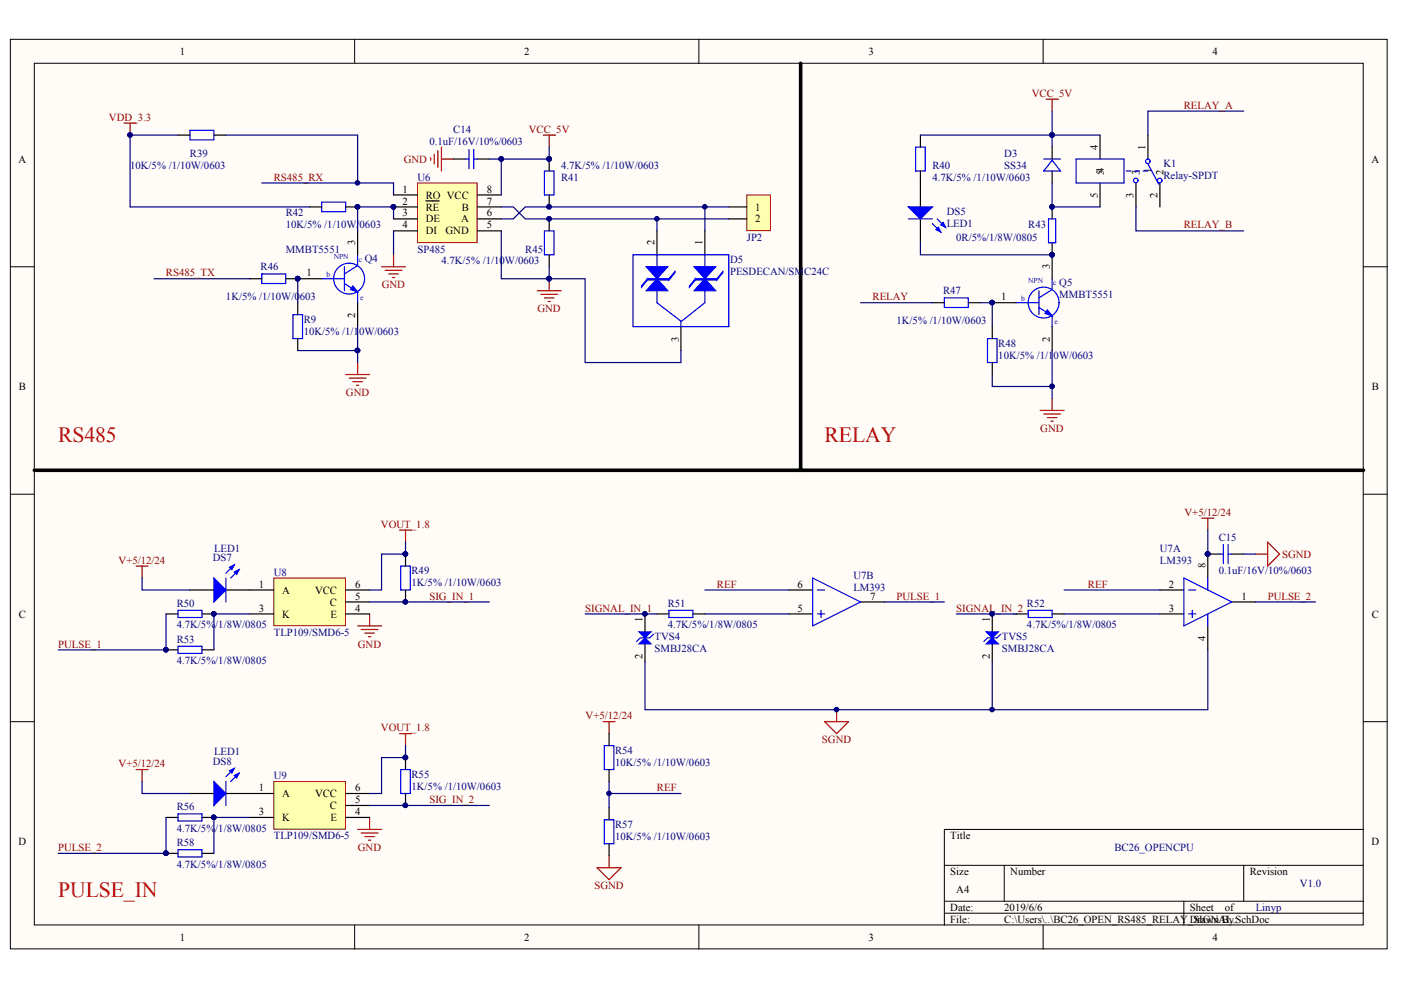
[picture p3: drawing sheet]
<svg xmlns="http://www.w3.org/2000/svg" width="297mm" height="210mm" viewBox="0 0 297 210" stroke-linecap="round" stroke-linejoin="round" font-family="sans-serif">
<defs><g id="words">
<g font-size="4.6" fill="#f00">
<text x="12.3" y="93.6">RS485</text>
<text x="174.8" y="93.6">RELAY</text>
<text x="12.3" y="190.1">PULSE_IN</text>
</g>
<g font-size="2.3">
<text x="38.1" y="11.6">1</text>
<text x="111.1" y="11.6">2</text>
<text x="184.1" y="11.6">3</text>
<text x="257.1" y="11.6">4</text>
<text x="3.9" y="34.5">A</text>
<text x="232.7" y="31.7" transform="rotate(-90 232.7 31.7)">4</text>
<text x="242.9" y="31.7" transform="rotate(-90 242.9 31.7)">1</text>
<text x="290.8" y="34.5">A</text>
<text x="85.3" y="40.8">1</text>
<text x="103.3" y="40.8">8</text>
<text x="232.7" y="42" transform="rotate(-90 232.7 42)">5</text>
<text x="234" y="37" transform="rotate(-90 234 37)">54</text>
<text x="240.3" y="42" transform="rotate(-90 240.3 42)">3</text>
<text x="241.6" y="37" transform="rotate(-90 241.6 37)">3</text>
<text x="244.1" y="36.7" transform="rotate(-90 244.1 36.7)">1</text>
<text x="245.4" y="42" transform="rotate(-90 245.4 42)">2</text>
<text x="246.7" y="37" transform="rotate(-90 246.7 37)">2</text>
<text x="85.3" y="43.4">2</text>
<text x="85.3" y="45.9">3</text>
<text x="90.3" y="42.1">RO VCC</text>
<text x="90.3" y="44.6">RE</text>
<text x="90.3" y="47.2">DE</text>
<text x="97.8" y="47.2">A</text>
<text x="97.9" y="44.6">B</text>
<text x="103.3" y="45.9">6</text>
<text x="103.3" y="43.4">7</text>
<text x="160.1" y="44.6">1</text>
<text x="160.1" y="47.2">2</text>
<text x="75.3" y="52" transform="rotate(-90 75.3 52)">3</text>
<text x="85.3" y="48.4">4</text>
<text x="90.3" y="49.7">DI</text>
<text x="94.5" y="49.7">GND</text>
<text x="103.3" y="48.4">5</text>
<text x="138.8" y="52" transform="rotate(-90 138.8 52)">2</text>
<text x="149" y="52" transform="rotate(-90 149 52)">1</text>
<text x="65" y="58.6">1</text>
<text x="222.6" y="57" transform="rotate(-90 222.6 57)">3</text>
<text x="212.3" y="63.7">1</text>
<text x="75.3" y="67.4" transform="rotate(-90 75.3 67.4)">2</text>
<text x="143.9" y="72.4" transform="rotate(-90 143.9 72.4)">3</text>
<text x="222.6" y="72.4" transform="rotate(-90 222.6 72.4)">2</text>
<text x="4" y="82.7">B</text>
<text x="290.9" y="82.7">B</text>
<text x="54.9" y="124.6">1</text>
<text x="59.8" y="125.8">A</text>
<text x="66.8" y="125.8">VCC</text>
<text x="75.3" y="124.6">6</text>
<text x="169.1" y="124.6">6</text>
<text x="247.8" y="124.6">2</text>
<text x="255.6" y="120.5" transform="rotate(-90 255.6 120.5)">8</text>
<text x="4" y="131">C</text>
<text x="54.9" y="129.7">3</text>
<text x="59.8" y="131">K</text>
<text x="70" y="128.4">C</text>
<text x="70.1" y="131">E</text>
<text x="75.3" y="129.7">4</text>
<text x="75.3" y="127.1">5</text>
<text x="136.2" y="131.9" transform="rotate(-90 136.2 131.9)">1</text>
<text x="169.1" y="129.7">5</text>
<text x="184.5" y="127.1">7</text>
<text x="209.9" y="131.9" transform="rotate(-90 209.9 131.9)">1</text>
<text x="247.8" y="129.7">3</text>
<text x="263.2" y="127.1">1</text>
<text x="290.9" y="131">C</text>
<text x="255.6" y="135.9" transform="rotate(-90 255.6 135.9)">4</text>
<text x="136.2" y="139.7" transform="rotate(-90 136.2 139.7)">2</text>
<text x="209.9" y="139.7" transform="rotate(-90 209.9 139.7)">2</text>
<text x="54.9" y="167.7">1</text>
<text x="75.3" y="167.7">6</text>
<text x="54.9" y="172.8">3</text>
<text x="59.8" y="169">A</text>
<text x="66.8" y="169">VCC</text>
<text x="70" y="171.5">C</text>
<text x="75.3" y="172.8">4</text>
<text x="75.3" y="170.3">5</text>
<text x="3.9" y="179.1">D</text>
<text x="59.8" y="174.1">K</text>
<text x="70.1" y="174.1">E</text>
<text x="201.5" y="177.9">Title</text>
<text x="290.8" y="179.1">D</text>
<text x="201.5" y="185.5">Size</text>
<text x="214.2" y="185.5">Number</text>
<text x="265" y="185.5">Revision</text>
<text x="202.7" y="189.3">A4</text>
<text x="201.5" y="193.1">Date:</text>
<text x="201.5" y="195.7">File:</text>
<text x="212.9" y="193.1">2019/6/6</text>
<text x="212.9" y="195.7">C:\Users\..\BC26_OPEN_RS485_RELAY_SIGNAL.SchDoc</text>
<text x="252.3" y="193.1">Sheet</text>
<text x="252.3" y="195.7">Drawn By:</text>
<text x="259.7" y="193.1">of</text>
<text x="38.1" y="199.5">1</text>
<text x="111.1" y="199.5">2</text>
<text x="184.1" y="199.5">3</text>
<text x="257.1" y="199.5">4</text>
</g>
<g font-size="2.3" fill="#800000">
<text x="218.8" y="20.5">VCC_5V</text>
<text x="251" y="23.1">RELAY_A</text>
<text x="23.1" y="25.6">VDD_3.3</text>
<text x="112.1" y="28.2">VCC_5V</text>
<text x="85.6" y="34.5">GND</text>
<text x="58" y="38.3">RS485_RX</text>
<text x="251" y="48.4">RELAY_B</text>
<text x="35.2" y="58.6">RS485_TX</text>
<text x="80.9" y="61.1">GND</text>
<text x="185" y="63.7">RELAY</text>
<text x="113.9" y="66.2">GND</text>
<text x="73.3" y="84">GND</text>
<text x="220.6" y="91.6">GND</text>
<text x="80.8" y="111.9">VOUT_1.8</text>
<text x="251.1" y="109.4">V+5/12/24</text>
<text x="25.1" y="119.5">V+5/12/24</text>
<text x="271.8" y="118.2">SGND</text>
<text x="152" y="124.6">REF</text>
<text x="230.7" y="124.6">REF</text>
<text x="91" y="127.1">SIG_IN_1</text>
<text x="124.1" y="129.7">SIGNAL_IN_1</text>
<text x="190.1" y="127.1">PULSE_1</text>
<text x="202.7" y="129.7">SIGNAL_IN_2</text>
<text x="268.8" y="127.1">PULSE_2</text>
<text x="12.3" y="137.3">PULSE_1</text>
<text x="75.9" y="137.3">GND</text>
<text x="80.8" y="155.1">VOUT_1.8</text>
<text x="124.2" y="152.5">V+5/12/24</text>
<text x="174.3" y="157.6">SGND</text>
<text x="25.1" y="162.7">V+5/12/24</text>
<text x="139.3" y="167.7">REF</text>
<text x="91" y="170.3">SIG_IN_2</text>
<text x="12.3" y="180.4">PULSE_2</text>
<text x="75.9" y="180.4">GND</text>
<text x="126" y="188.6">SGND</text>
</g>
<g font-size="2.3" fill="#000080">
<text x="96.1" y="28.2">C14</text>
<text x="27.6" y="35.8">10K/5% /1/10W/0603</text>
<text x="40.3" y="33.2">R39</text>
<text x="91" y="30.7">0.1uF/16V/10%/0603</text>
<text x="119" y="35.8">4.7K/5% /1/10W/0603</text>
<text x="197.7" y="35.8">R40</text>
<text x="212.9" y="33.2">D3</text>
<text x="212.9" y="35.8">SS34</text>
<text x="246.7" y="35.5">K1</text>
<text x="88.5" y="38.3">U6</text>
<text x="119" y="38.3">R41</text>
<text x="197.7" y="38.3">4.7K/5% /1/10W/0603</text>
<text x="246.7" y="38">Relay-SPDT</text>
<text x="60.6" y="45.9">R42</text>
<text x="200.7" y="45.6">DS5</text>
<text x="60.6" y="48.4">10K/5% /1/10W/0603</text>
<text x="60.6" y="53.5">MMBT5551</text>
<text x="88.5" y="53.5">SP485</text>
<text x="111.4" y="53.5">R45</text>
<text x="158.3" y="51">JP2</text>
<text x="200.7" y="48.2">LED1</text>
<text x="202.7" y="51">0R/5%/1/8W/0805</text>
<text x="218" y="48.4">R43</text>
<text x="55.3" y="57.3">R46</text>
<text x="77.4" y="55.6">Q4</text>
<text x="93.6" y="56.1">4.7K/5% /1/10W/0603</text>
<text x="154.8" y="55.8">D5</text>
<text x="154.8" y="58.4">PESDECAN/SMC24C</text>
<text x="47.9" y="63.7">1K/5% /1/10W/0603</text>
<text x="200" y="62.4">R47</text>
<text x="224.6" y="60.6">Q5</text>
<text x="224.6" y="63.2">MMBT5551</text>
<text x="64.4" y="68.5">R9</text>
<text x="64.4" y="71">10K/5% /1/10W/0603</text>
<text x="190.1" y="68.7">1K/5% /1/10W/0603</text>
<text x="211.7" y="73.6">R48</text>
<text x="211.7" y="76.1">10K/5% /1/10W/0603</text>
<text x="45.1" y="119">DS7</text>
<text x="45.4" y="117">LED1</text>
<text x="245.9" y="117">U7A</text>
<text x="245.9" y="119.5">LM393</text>
<text x="258.4" y="114.7">C15</text>
<text x="58" y="122">U8</text>
<text x="87.2" y="121.8">R49</text>
<text x="87.2" y="124.3">1K/5% /1/10W/0603</text>
<text x="180.9" y="122.8">U7B</text>
<text x="180.9" y="125.3">LM393</text>
<text x="258.4" y="121.8">0.1uF/16V/10%/0603</text>
<text x="37.5" y="128.7">R50</text>
<text x="141.6" y="128.7">R51</text>
<text x="217.7" y="128.7">R52</text>
<text x="37.5" y="133.2">4.7K/5%/1/8W/0805</text>
<text x="37.5" y="136.3">R53</text>
<text x="58" y="134.8">TLP109/SMD6-5</text>
<text x="138.8" y="135.8">TVS4</text>
<text x="141.6" y="133.2">4.7K/5%/1/8W/0805</text>
<text x="212.4" y="135.8">TVS5</text>
<text x="217.7" y="133.2">4.7K/5%/1/8W/0805</text>
<text x="37.5" y="140.8">4.7K/5%/1/8W/0805</text>
<text x="138.8" y="138.3">SMBJ28CA</text>
<text x="212.4" y="138.3">SMBJ28CA</text>
<text x="45.4" y="160.1">LED1</text>
<text x="130.4" y="159.9">R54</text>
<text x="45.1" y="162.2">DS8</text>
<text x="58" y="165.2">U9</text>
<text x="87.2" y="165">R55</text>
<text x="87.2" y="167.5">1K/5% /1/10W/0603</text>
<text x="130.4" y="162.4">10K/5% /1/10W/0603</text>
<text x="37.5" y="171.8">R56</text>
<text x="37.5" y="176.4">4.7K/5%/1/8W/0805</text>
<text x="37.5" y="179.4">R58</text>
<text x="58" y="177.9">TLP109/SMD6-5</text>
<text x="130.4" y="175.6">R57</text>
<text x="130.4" y="178.1">10K/5% /1/10W/0603</text>
<text x="37.5" y="184">4.7K/5%/1/8W/0805</text>
<text x="236.3" y="180.4">BC26_OPENCPU</text>
<text x="275.6" y="188.1">V1.0</text>
<text x="266.2" y="193.1">Linyp</text>
</g>
<g font-size="1.6" fill="#00f">
<text x="69.2" y="58.7">b</text>
<text x="70.8" y="54.9">NPN</text>
<text x="76.1" y="55.4">c</text>
<text x="76.3" y="63.6">e</text>
<text x="216.5" y="63.8">b</text>
<text x="218" y="60">NPN</text>
<text x="223.3" y="60.5">c</text>
<text x="223.6" y="68.7">e</text>
</g>
</g></defs>
<g fill="#fffcf8" stroke="#000" stroke-width=".21">
<path d="M2.2 8.3h291.9v192.9h-291.9z"/>
<path d="M7.3 13.4h281.7v182.7h-281.7z"/>
</g>
<g fill="none" stroke="#000" stroke-width=".21">
<path d="M75.2 8.3v5.1M148.2 8.3v5.1M221.2 8.3v5.1M2.2 56.6h5.1M289.1 56.6h5.1M2.2 104.8h5.1M289.1 104.8h5.1M2.2 153h5.1M289.1 153h5.1M289.1 175.9h-88.9v20.3M75.2 196.2v5M148.2 196.2v5"/>
<path d="M200.2 183.5h88.9M200.2 191.1h88.9M200.2 193.6h88.9M212.9 183.5v7.6M221.2 196.2v5M251 191.1v5.1M263.7 183.5v7.6"/>
</g>
<path d="M233.2 28.6v5.1M233.2 38.8v5.1M240.8 38.8v5.1M243.4 28.6v5.1M245.9 38.8v5.1" fill="none" stroke="#000" stroke-width=".25"/>
<g fill="none" stroke="#00f" stroke-width=".25">
<path d="M228.1 33.7h10.2v5.1h-10.2zM238.8 36.3h1M240.6 36.3h1M242.4 36.3h1M243.4 34.7l2.3 4.3"/>
<circle cx="240.8" cy="38.3" r=".49"/>
<circle cx="243.4" cy="34.2" r=".48"/>
<circle cx="245.9" cy="38.3" r=".49"/>
</g>
<path d="M88.5 38.8h12.7v12.6h-12.7z" fill="#ffffb0" stroke="#800000" stroke-width=".21"/>
<g fill="none" stroke="#000" stroke-width=".25">
<path d="M96.1 33.7h2.6M101.2 33.7h2.5M116.4 33.7v2.6M223.1 31.2v2.5M223.1 36.3v2.5M83.4 41.3h5.1M83.4 43.9h5.1M83.4 46.4h5.1M83.4 48.9h5.1M90.3 42.6h2.8M101.2 41.3h5.1M101.2 43.9h5.1"/>
<path d="M101.2 46.4h5.1M101.2 48.9h5.1M116.4 41.3v2.6M116.4 46.4v2.5M116.4 54v2.6M223.1 43.9v2.5M223.1 51.5v7.6M197.7 64.2h2.5M205.3 64.2h2.5M210.4 64.2h5.1M210.4 69.3v2.5M210.4 76.9v2.5"/>
<path d="M223.1 69.3v5"/>
</g>
<g fill="#000080" stroke="#000080" stroke-width=".21">
<circle cx="83.4" cy="43.8" r=".48"/>
<circle cx="210.3" cy="64.2" r=".49"/>
<circle cx="223" cy="54" r=".48"/>
<circle cx="223" cy="43.8" r=".48"/>
<circle cx="223" cy="81.9" r=".48"/>
<circle cx="116.4" cy="43.8" r=".48"/>
<circle cx="116.4" cy="33.7" r=".48"/>
<circle cx="116.4" cy="46.4" r=".48"/>
<circle cx="116.4" cy="59.1" r=".48"/>
</g>
<g fill="none" stroke="#00f" stroke-width=".25">
<path d="M98.7 33.7h.7M99.4 31.7v4M100.4 33.7h.8M100.4 31.7v4M115.4 36.3h2.1v5h-2.1zM221.3 33.7h3.5M223.1 34l1.7 2.3h-3.5zM115.4 48.9h2.1v5.1h-2.1zM222.3 46.4h1.5v5.1h-1.5zM223.1 59.1v2.3l-2.8 1.8M200.2 63.2h5.1v2h-5.1zM209.4 71.8h2v5.1h-2z"/>
<path d="M215.5 64.2h4.8M220.3 61.6v5.1M220.3 65.2l2.8 1.8v2.3"/>
<circle cx="221.3" cy="64.2" r="3.3"/>
</g>
<path d="M222.1 65.7l1 1.3-1.6-.5z" fill="#00f" stroke="#00f" stroke-width=".25"/>
<path d="M223.1 38.8v5.1h10.1M263.7 23.6h-20.3v5M106.3 48.9v10.2h10.1M240.8 43.9v5h22.9M182.5 64.2h15.2M207.8 64.2h2.6v5.1M223.1 74.3v7.6h-12.7v-2.5M223.1 81.9v2.6" fill="none" stroke="#000080" stroke-width=".25"/>
<g fill="none" stroke="#800000" stroke-width=".25">
<path d="M91.3 33.5v.5M92.1 32.7v2M92.8 31.9v3.6M93.6 31.2v5.1M93.6 33.7h2.5M115.2 28.6h2.5M116.4 28.6v2.6M221.8 21h2.5M223.1 21v2.6M116.4 59.1v2.5M113.9 61.6h5.1M114.7 62.4h3.5"/>
<path d="M115.4 63.2h2.1M116.2 63.9h.5M220.5 87h5.1M221.3 87.8h3.5M222.1 88.5h2M222.8 89.3h.5M223.1 84.5v2.5"/>
</g>
<path d="M169.8 13.4v86.3h119.3" fill="none" stroke="#000" stroke-width=".76"/>
<path d="M158.3 41.3h5.1v7.6h-5.1z" fill="#ffffb0" stroke="#800000" stroke-width=".21"/>
<g fill="none" stroke="#000" stroke-width=".25">
<path d="M53 59.1h2.5M60.6 59.1h7.6M65.7 43.9h2.5M73.3 43.9h2.5M75.8 48.9v5.1M154.5 43.9h3.8M154.5 46.4h3.8M75.8 64.2v5.1M256.1 117.5v5.1M136.8 130.2v3.8M136.8 136.5v3.8M167.2 130.2h5.1"/>
<path d="M167.2 125.1h5.1M182.5 127.6h5M210.4 130.2v3.8M210.4 136.5v3.8M245.9 130.2h5.1M245.9 125.1h5.1M256.1 132.7v5.1M261.2 127.6h5"/>
</g>
<g fill="none" stroke="#000080" stroke-width=".25">
<path d="M55.5 38.8h27.9v2.5M32.7 59.1h20.3M83.4 48.9v5.1M116.4 56.6v2.5M256.1 112.4v5.1M263.7 117.5h2.5M149.4 125.1h17.8M149.4 130.2h17.8M187.5 127.6h12.7M225.6 125.1h20.3M225.6 130.2h20.3M266.2 127.6h12.7"/>
<path d="M210.4 140.3v10.2M129.1 168.2h15.3M129.1 165.7v5.6"/>
</g>
<g fill="#000080" stroke="#000080" stroke-width=".21">
<circle cx="116.4" cy="59.1" r=".48"/>
<circle cx="75.8" cy="43.8" r=".49"/>
<circle cx="63.1" cy="59.1" r=".48"/>
<circle cx="256" cy="117.5" r=".49"/>
<circle cx="177.3" cy="150.4" r=".48"/>
<circle cx="129.1" cy="168.2" r=".48"/>
<circle cx="136.7" cy="130.1" r=".48"/>
<circle cx="210.3" cy="130.1" r=".49"/>
<circle cx="210.3" cy="150.4" r=".49"/>
</g>
<g fill="none" stroke="#00f" stroke-width=".25">
<path d="M55.5 58.1h5.1v2h-5.1zM68.2 42.9h5.1v2h-5.1zM68.2 59.1h4.8M73 56.6v5M75.8 54v2.3l-2.8 1.8M73 60.1l2.8 1.8v2.3M138.5 134.5l-.7 .7h-2.1l-.7 .8M172.3 122.6l10.2 5-10.2 5.1zM173.3 125.1h1.5M173.3 130.2h1.5M174.1 129.4v1.5M212.2 134.5l-.8 .7h-2l-.8 .8"/>
<path d="M251 122.6l10.2 5-10.2 5.1zM252 125.1h1.5M252 130.2h1.5M252.8 129.4v1.5M256.1 122.6v2.5M256.1 130.2v2.5"/>
<circle cx="74" cy="59.1" r="3.3"/>
</g>
<g fill="#00f" stroke="#00f" stroke-width=".25">
<path d="M74.8 60.6l1 1.3-1.5-.5z"/>
<path d="M135.5 134h2.5l-1.2 1.2z"/>
<path d="M135.5 136.5l1.3-1.3 1.2 1.3z"/>
<path d="M209.1 134h2.5l-1.2 1.2z"/>
<path d="M209.1 136.5l1.3-1.3 1.2 1.3z"/>
</g>
<g fill="none" stroke="#800000" stroke-width=".25">
<path d="M80.9 56.6h5.1M81.7 57.3h3.5M82.4 58.1h2.1M83.2 58.8h.5M83.4 54v2.6M73.3 79.4h5.1M75.8 76.9v2.5M74 80.2h3.6M74.8 80.9h2M75.6 81.7h.5M254.8 109.9h2.5M256.1 109.9v2.5"/>
<path d="M266.2 117.5h2.6M268.8 114.9l2.5 2.6-2.5 2.5zM75.8 132.7h5.1M76.6 133.5h3.5M77.3 134.2h2.1M78.1 135h.5M78.4 130.2v2.5M127.9 153h2.5M129.1 153v2.6M174.8 153h5.1l-2.5 2.6zM177.4 150.5v2.5M126.6 184h5.1l-2.6 2.5z"/>
<path d="M129.1 181.4v2.6"/>
</g>
<path d="M7.3 99.7h162.5" fill="none" stroke="#000" stroke-width=".76"/>
<path d="M58.1 122.6h15.1v10.1h-15.1z" fill="#ffffb0" stroke="#800000" stroke-width=".21"/>
<path d="M53 130.2h5.1M53 125.1h5.1M73.3 130.2h5.1M73.3 125.1h5.1M73.3 127.6h5.1" fill="none" stroke="#000" stroke-width=".25"/>
<path d="M28.9 120h2.5M30.1 120v2.6M75.8 175.9h5.1M76.6 176.6h3.5M77.3 177.4h2.1M78.1 178.1h.5M78.4 173.3v2.6" fill="none" stroke="#800000" stroke-width=".25"/>
<path d="M30.1 122.6v2.5h10.2M78.4 127.6h25.3" fill="none" stroke="#000080" stroke-width=".25"/>
<path d="M58.1 165.7h15.1v10.1h-15.1z" fill="#ffffb0" stroke="#800000" stroke-width=".21"/>
<g fill="none" stroke="#000" stroke-width=".25">
<path d="M37.7 28.6h2.6M45.4 28.6h2.5M195.1 28.6v2.6M195.1 36.3v7.6M139.3 48.9v5.1M149.4 48.9v5.1M195.1 46.4v5.1M63.1 64.2v2.5M63.1 71.8v2.5M144.4 69.3v5M86 117.5v2.5M256.1 117.5h2.5"/>
<path d="M261.2 117.5h2.5M35.2 130.2h2.5M35.2 137.8h2.5M40.3 125.1h5.1M42.8 130.2h2.6M42.8 137.8h2.6M47.9 125.1h5.1M86 125.1v2.5M139.3 130.2h2.5M146.9 130.2h2.5M215.5 130.2h2.5M223.1 130.2h2.5"/>
<path d="M129.1 155.6v2.5M35.2 173.3h2.5M40.3 168.2h5.1M42.8 173.3h2.6M47.9 168.2h10.2M53 173.3h5.1M73.3 173.3h5.1M73.3 168.2h5.1M73.3 170.8h5.1M86 160.6v2.6M86 168.2v2.6M129.1 163.2v2.5"/>
<path d="M129.1 171.3v2.5M129.1 178.9v2.5M35.2 180.9h2.5M42.8 180.9h2.6"/>
</g>
<path d="M26.3 26.1h2.6M27.6 26.1v2.5M84.7 112.4h2.5M86 112.4v2.5M84.7 155.6h2.5M86 155.6v2.5M28.9 163.2h2.5M30.1 163.2v2.5" fill="none" stroke="#800000" stroke-width=".25"/>
<g fill="none" stroke="#000080" stroke-width=".25">
<path d="M37.7 28.6h-10.1v15.3h38.1M47.9 28.6h27.9v10.2M106.3 33.7v7.6M116.4 31.2v2.5h-12.7M195.1 28.6h38.1M223.1 23.6v7.6M63.1 59.1v5.1M83.4 46.4v-2.5h-7.6v5M106.3 43.9h2.5l2.6 2.5h43.1M116.4 59.1h7.7v17.8h20.3v-2.6M139.3 46.4v2.5M149.4 43.9v5"/>
<path d="M154.5 43.9h-43.1l-2.6 2.5h-2.5M195.1 51.5v2.5h28M63.1 74.3h12.7M75.8 69.3v7.6M86 114.9v2.6h-5.1v7.6h-2.5M35.2 130.2v7.6h-22.8M53 130.2h-7.6v7.6M124.1 130.2h15.2M202.8 130.2h12.7M256.1 137.8v12.7h-119.3v-10.2M86 158.1v2.5h-5.1v7.6h-2.5M30.1 165.7v2.5h10.2"/>
<path d="M35.2 173.3v7.6h-22.8M53 173.3h-7.6v7.6M78.4 170.8h25.3"/>
</g>
<g fill="#00f" stroke="#00f" stroke-width=".25">
<path d="M45.4 122.6l2.5 2.5-2.5 2.5z"/>
<path d="M49.7 121.3l1-.5-.5 1z"/>
<path d="M48.7 120.3l1-.5-.5 1z"/>
<path d="M45.4 165.7l2.5 2.5-2.5 2.6z"/>
<path d="M49.7 164.4l1-.5-.5 1z"/>
<path d="M48.7 163.4l1-.5-.5 1z"/>
<path d="M192.6 43.9h5.1l-2.6 2.5z"/>
<path d="M198.4 48.7l.6-.5 .5 1z"/>
<path d="M199.5 47.7l.5-.5 .5 1z"/>
<path d="M139.3 59.1l2.3 2.5h-4.6z"/>
<path d="M137 56.6h4.6l-2.3 2.5z"/>
<path d="M149.4 59.1l2.3 2.5h-4.5z"/>
<path d="M147.2 56.6h4.5l-2.3 2.5z"/>
<path d="M143.1 57.6v.2l-1.3 1.6v-.3z" fill-rule="evenodd"/>
<path d="M137.3 59.1h4.5v.3h-4.5z" fill-rule="evenodd"/>
<path d="M137.3 59.1v.3l-1.3 1.5v-.3z" fill-rule="evenodd"/>
<path d="M153.3 57.6v.2l-1.3 1.6v-.3z" fill-rule="evenodd"/>
<path d="M147.4 59.1h4.6v.3h-4.6z" fill-rule="evenodd"/>
<path d="M147.4 59.1v.3l-1.2 1.5v-.3z" fill-rule="evenodd"/>
</g>
<g fill="none" stroke="#00f" stroke-width=".25">
<path d="M40.3 27.6h5.1v2.1h-5.1zM194.1 31.2h2.1v5.1h-2.1zM134.2 54v15.3h20.3v-15.2M134.2 54h20.3M139.3 54v2.6M149.4 54v2.6M192.6 46.4h5.1M197.7 47.4l1.8 1.8M198.7 46.4l1.8 1.8M62.1 66.7h2v5.1h-2zM139.3 61.6v2.6l5.2 4M144.4 68.2v1.1"/>
<path d="M149.4 61.6v2.6l-5 4M49.7 119.8l-1.8 1.7M258.6 117.5h.8M259.4 115.4v4.1M260.4 115.4v4.1M260.4 117.5h.8M37.7 129.4h5.1v1.5h-5.1zM37.7 137h5.1v1.5h-5.1zM47.9 122.6v5M50.7 120.8l-1.8 1.8M85 120h2v5.1h-2zM141.8 129.4h5.1v1.5h-5.1z"/>
<path d="M218 129.4h5.1v1.5h-5.1zM128.1 158.1h2.1v5.1h-2.1zM37.7 172.6h5.1v1.5h-5.1zM47.9 165.7v5.1M49.7 162.9l-1.8 1.8M50.7 163.9l-1.8 1.8M85 163.2h2v5h-2zM128.1 173.8h2.1v5.1h-2.1zM37.7 180.2h5.1v1.5h-5.1z"/>
</g>
<g fill="#000080" stroke="#000080" stroke-width=".21">
<circle cx="45.3" cy="173.3" r=".49"/>
<circle cx="35.2" cy="180.9" r=".48"/>
<circle cx="45.3" cy="130.1" r=".49"/>
<circle cx="35.2" cy="137.8" r=".48"/>
<circle cx="85.9" cy="117.5" r=".49"/>
<circle cx="85.9" cy="127.6" r=".49"/>
<circle cx="85.9" cy="160.6" r=".49"/>
<circle cx="85.9" cy="170.8" r=".49"/>
<circle cx="256" cy="117.5" r=".49"/>
<circle cx="27.6" cy="28.6" r=".48"/>
<circle cx="106.3" cy="33.7" r=".48"/>
<circle cx="116.4" cy="33.7" r=".48"/>
<circle cx="223" cy="28.6" r=".48"/>
<circle cx="223" cy="54" r=".48"/>
<circle cx="83.4" cy="43.8" r=".48"/>
<circle cx="75.8" cy="38.8" r=".49"/>
<circle cx="116.4" cy="59.1" r=".48"/>
<circle cx="139.3" cy="46.4" r=".48"/>
<circle cx="149.4" cy="43.8" r=".48"/>
<circle cx="75.8" cy="43.8" r=".49"/>
<circle cx="75.8" cy="74.3" r=".49"/>
<circle cx="63.1" cy="59.1" r=".48"/>
</g>
<use href="#words"/>
</svg>
